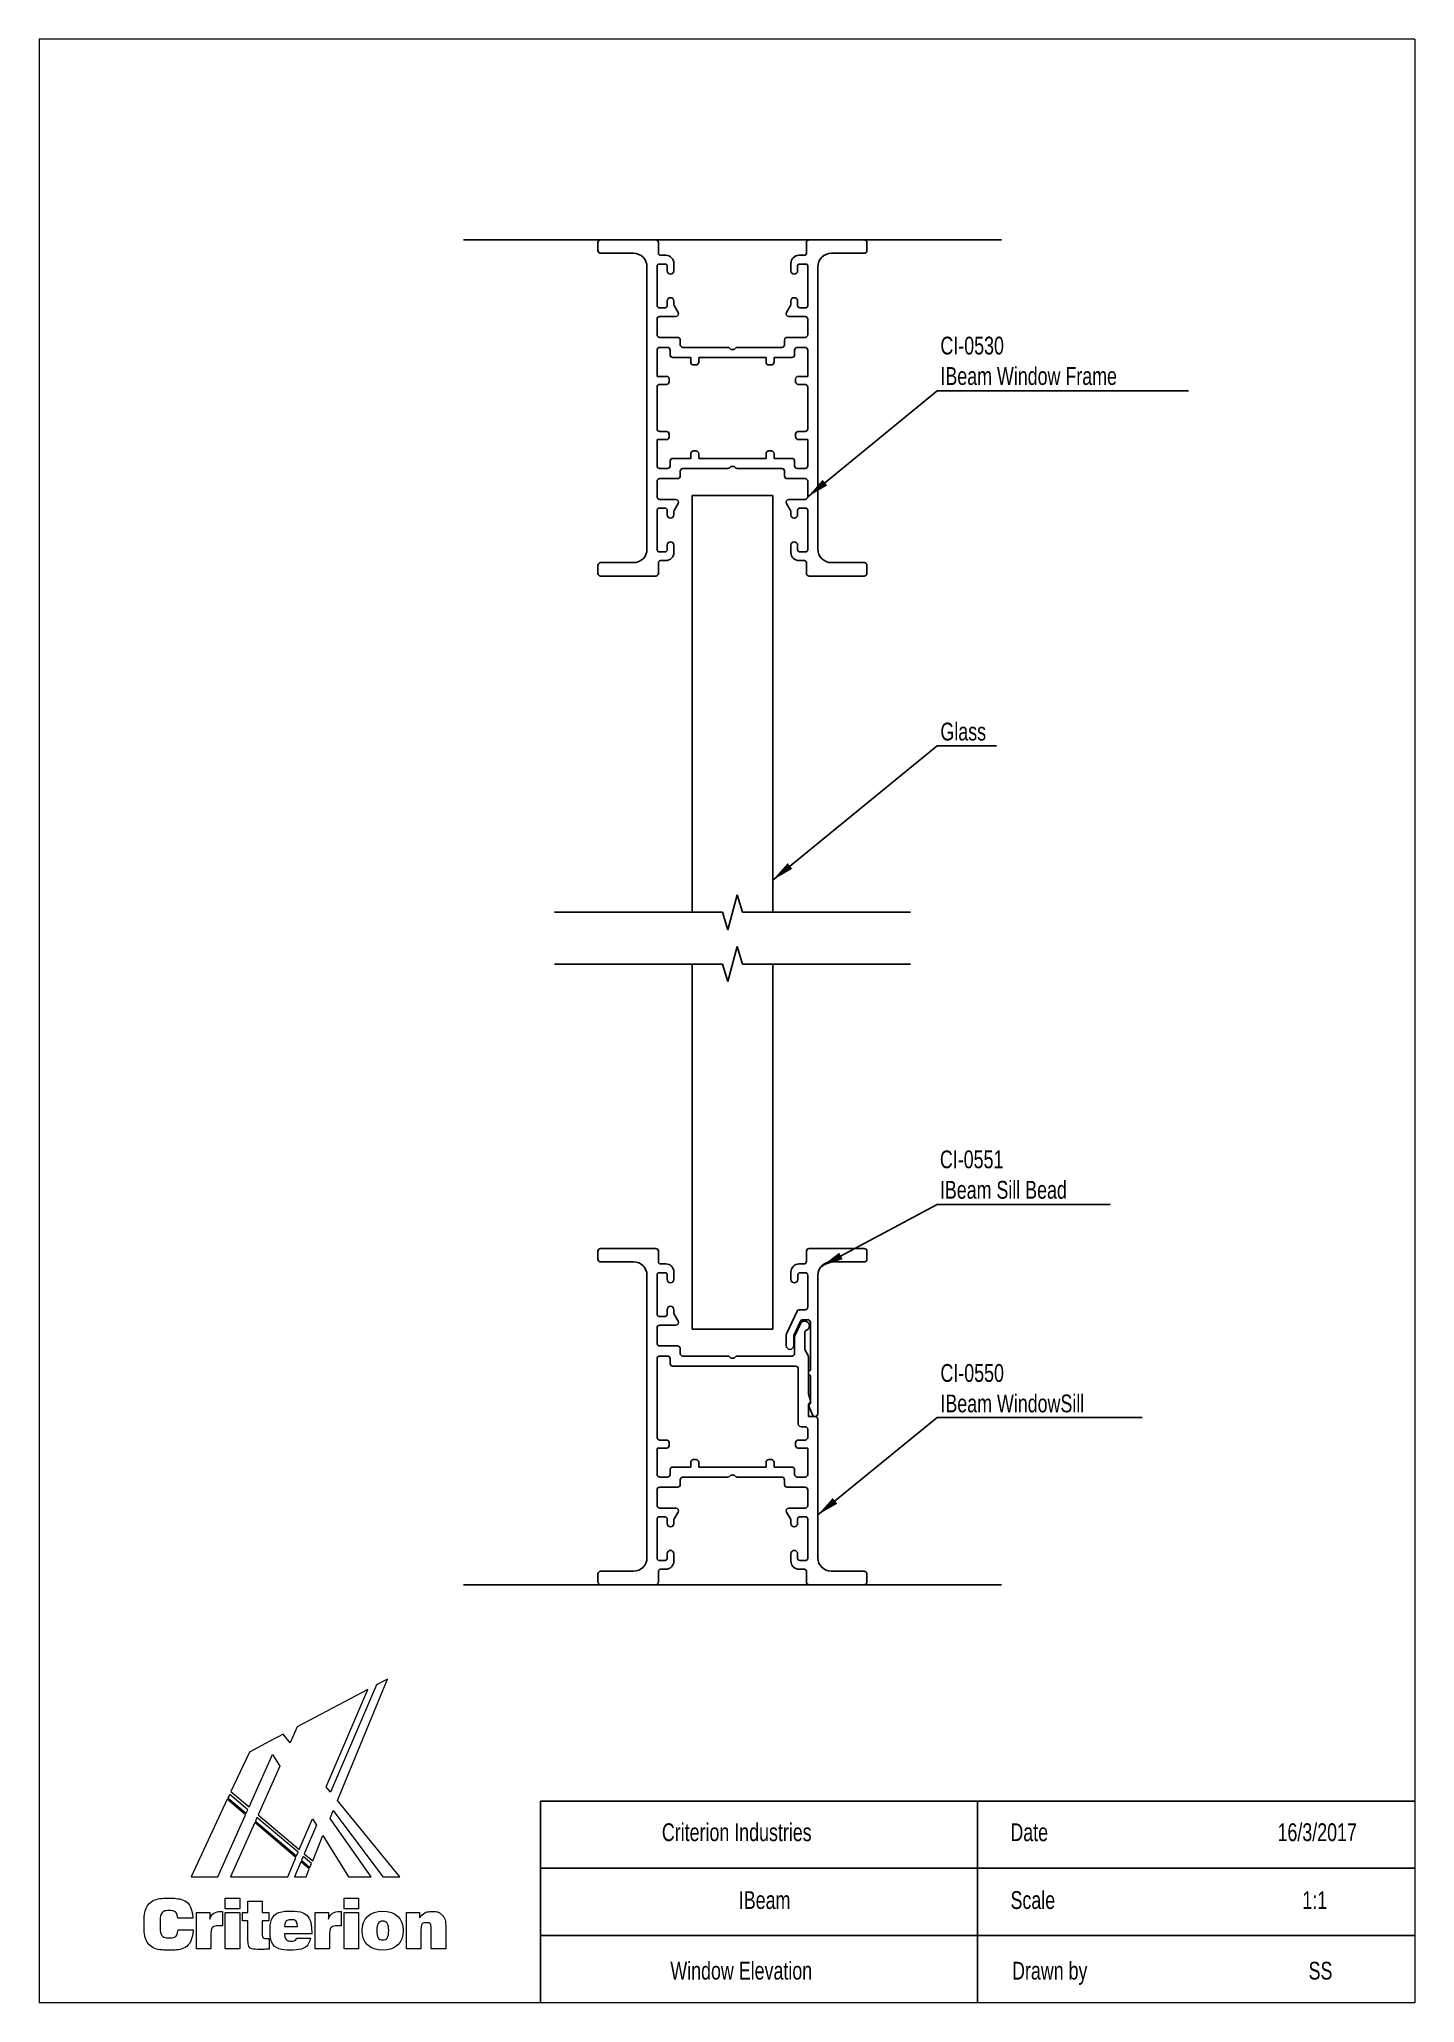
# Model space of a CAD drawing. Header units: millimetres. Extents: x 3 to 208, y 2 to 294.
import ezdxf

# ---------------------------------------------------------------- set-up
doc = ezdxf.new("R2010")
doc.units = ezdxf.units.MM
doc.layers.add('LAYER_1', color=7, linetype='Continuous')
doc.styles.add('SLDTEXTSTYLE0', font='TXT', dxfattribs={"width": 0.75})
doc.dimstyles.new('SLDDIMSTYLE0', dxfattribs={"dimtxt": 0.18, "dimasz": 3.302, "dimexe": 0, "dimexo": 0.0625, "dimgap": 0, "dimtad": 0, "dimtih": 1, "dimtoh": 1, "dimdec": 0, "dimrnd": 1e-09, "dimzin": 0, "dimdsep": 46, "dimtxsty": 'Standard', "dimsah": 1, "dimcen": 0.09, "dimadec": 0, "dimazin": 0, "dimtfac": 3.302, "dimtdec": 0, "dimtofl": 0, "dimtmove": 0, "dimatfit": 3, "dimfxl": 1, "dimfrac": 2, "dimtolj": 1, "dimtzin": 0, "dimarcsym": 0})

msp = doc.modelspace()

# ---------------------------------------------------------------- texts
at = {"color": 7, "linetype": 'Continuous', "lineweight": 0, "style": 'SLDTEXTSTYLE0'}
for s, insert, char_height, attachment_point in [('Criterion Industries', (95.56, 29.18), 2.6458, 1), ('IBeam', (110.84, 19.09), 2.646, 2), ('Scale', (147.4, 19.09), 2.646, 1)]:
    msp.add_mtext(s, dxfattribs=dict(at, insert=insert, char_height=char_height, attachment_point=attachment_point))
at = {"layer": 'LAYER_1', "color": 7, "style": 'SLDTEXTSTYLE0'}
for s, insert, char_height, attachment_point in [('16/3/2017', (193, 29.18), 2.646, 2), ('Date', (147.38, 29.18), 2.646, 1), ('1:1', (190.8, 19.09), 2.646, 1), ('Window Elevation', (96.82, 8.59), 2.6458, 1), ('Drawn by', (147.63, 8.59), 2.646, 1), ('SS', (193.49, 8.59), 2.646, 2)]:
    msp.add_mtext(s, dxfattribs=dict(at, insert=insert, char_height=char_height, attachment_point=attachment_point))

# ---------------------------------------------------------------- blocks, each defined once
blk = doc.blocks.new('Block1')
at = {"color": 250, "linetype": 'Continuous', "lineweight": 18, "true_color": 0x191924}
for p, q in [((33.25, 38.78), (22.77, 33.23)), ((33.25, 38.78), (22.77, 33.23)), ((27.07, 24.3), (33.25, 38.78)), ((27.07, 24.3), (33.25, 38.78)), ((34.56, 39.46), (27.73, 23.5)), ((34.56, 39.46), (27.73, 23.5)), ((28.74, 22.26), (36.18, 40.32)), ((28.74, 22.26), (36.18, 40.32)), ((36.18, 40.32), (34.56, 39.46)), ((36.18, 40.32), (34.56, 39.46)), ((22.77, 33.23), (21.71, 30.84)), ((22.77, 33.23), (21.71, 30.84)), ((15.65, 29.46), (12.9, 23.57)), ((15.65, 29.46), (12.9, 23.57)), ((18.04, 30.73), (15.65, 29.46)), ((18.04, 30.73), (15.65, 29.46)), ((19.25, 31.37), (18.04, 30.73)), ((19.25, 31.37), (18.04, 30.73)), ((19.91, 31.72), (19.25, 31.37)), ((19.91, 31.72), (19.25, 31.37)), ((19.25, 31.37), (19.25, 31.37)), ((19.25, 31.37), (19.25, 31.37)), ((20.66, 32.12), (19.91, 31.72)), ((20.66, 32.12), (19.91, 31.72)), ((21.71, 30.84), (20.66, 32.12)), ((21.71, 30.84), (20.66, 32.12)), ((15.6, 21.29), (19.07, 29.08)), ((15.6, 21.29), (19.07, 29.08)), ((20.16, 27.34), (16.96, 20.14)), ((20.16, 27.34), (16.96, 20.14)), ((19.07, 29.08), (20.16, 27.34)), ((19.07, 29.08), (20.16, 27.34)), ((12.9, 23.57), (15.6, 21.29)), ((12.9, 23.57), (15.6, 21.29)), ((27.73, 23.5), (27.07, 24.3)), ((27.73, 23.5), (27.07, 24.3)), ((12.37, 22.43), (7, 10.92)), ((12.37, 22.43), (7, 10.92)), ((15.08, 20.13), (12.37, 22.43)), ((15.08, 20.13), (12.37, 22.43)), ((12.72, 23.17), (12.47, 22.64)), ((12.72, 23.17), (12.47, 22.64)), ((12.47, 22.64), (15.18, 20.35)), ((12.47, 22.64), (15.18, 20.35)), ((15.42, 20.88), (12.72, 23.17)), ((15.42, 20.88), (12.72, 23.17)), ((15.18, 20.35), (15.42, 20.88)), ((15.18, 20.35), (15.42, 20.88)), ((27.64, 19.57), (28.13, 20.75)), ((27.64, 19.57), (28.13, 20.75)), ((28.13, 20.75), (35.5, 10.92)), ((28.13, 20.75), (35.5, 10.92)), ((38.03, 10.92), (28.74, 22.26)), ((38.03, 10.92), (28.74, 22.26)), ((10.98, 10.92), (15.08, 20.13)), ((10.98, 10.92), (15.08, 20.13)), ((16.44, 18.98), (12.86, 10.92)), ((16.44, 18.98), (12.86, 10.92)), ((22.57, 13.79), (16.44, 18.98)), ((22.57, 13.79), (16.44, 18.98)), ((16.78, 19.73), (16.54, 19.2)), ((16.78, 19.73), (16.54, 19.2)), ((16.54, 19.2), (22.67, 14.01)), ((16.54, 19.2), (22.67, 14.01)), ((22.9, 14.55), (16.78, 19.73)), ((22.9, 14.55), (16.78, 19.73)), ((16.96, 20.14), (23.07, 14.95)), ((16.96, 20.14), (23.07, 14.95)), ((23.07, 14.95), (25.03, 19.53)), ((23.07, 14.95), (25.03, 19.53)), ((25.62, 18.58), (23.81, 14.34)), ((25.62, 18.58), (23.81, 14.34)), ((25.03, 19.53), (25.62, 18.58)), ((25.03, 19.53), (25.62, 18.58)), ((33.78, 10.92), (27.64, 19.57)), ((33.78, 10.92), (27.64, 19.57)), ((25.06, 13.29), (26.59, 17.03)), ((25.06, 13.29), (26.59, 17.03)), ((26.59, 17.03), (30.4, 10.92)), ((26.59, 17.03), (30.4, 10.92)), ((21.35, 10.92), (22.57, 13.79)), ((21.35, 10.92), (22.57, 13.79)), ((23.3, 13.15), (22.35, 10.92)), ((23.3, 13.15), (22.35, 10.92)), ((22.67, 14.01), (22.9, 14.55)), ((22.67, 14.01), (22.9, 14.55)), ((24.56, 12.08), (23.3, 13.15)), ((24.56, 12.08), (23.3, 13.15)), ((23.63, 13.93), (23.4, 13.37)), ((23.63, 13.93), (23.4, 13.37)), ((23.4, 13.37), (24.65, 12.31)), ((23.4, 13.37), (24.65, 12.31)), ((24.88, 12.87), (23.63, 13.93)), ((24.88, 12.87), (23.63, 13.93)), ((23.81, 14.34), (25.06, 13.29)), ((23.81, 14.34), (25.06, 13.29)), ((24.08, 10.92), (24.56, 12.08)), ((24.08, 10.92), (24.56, 12.08)), ((24.65, 12.31), (24.88, 12.87)), ((24.65, 12.31), (24.88, 12.87)), ((7, 10.92), (10.98, 10.92)), ((7, 10.92), (10.98, 10.92)), ((12.86, 10.92), (21.35, 10.92)), ((12.86, 10.92), (21.35, 10.92)), ((22.35, 10.92), (24.08, 10.92)), ((22.35, 10.92), (24.08, 10.92)), ((30.4, 10.92), (33.78, 10.92)), ((30.4, 10.92), (33.78, 10.92)), ((35.5, 10.92), (38.03, 10.92)), ((35.5, 10.92), (38.03, 10.92)), ((12.07, 7.71), (14.23, 7.71)), ((12.07, 6.16), (12.07, 7.71)), ((14.23, 6.16), (12.07, 6.16)), ((14.23, 7.71), (14.23, 6.16)), ((15.41, 5.61), (15.41, 7.28)), ((15.41, 7.28), (17.54, 7.28)), ((17.54, 7.28), (17.54, 5.61)), ((29.72, 7.71), (31.89, 7.71)), ((29.72, 6.16), (29.72, 7.71)), ((31.89, 6.16), (29.72, 6.16)), ((31.89, 7.71), (31.89, 6.16)), ((7.25, 4.75), (5, 4.75)), ((5.06, 3.04), (7.29, 3.04)), ((7.77, 5.61), (9.75, 5.61)), ((7.77, 0.2), (7.77, 5.61)), ((9.75, 5.61), (9.75, 4.62)), ((11.43, 5.75), (11.63, 5.75)), ((11.63, 5.75), (11.63, 3.6)), ((12.07, 5.61), (14.23, 5.61)), ((12.07, 0.2), (12.07, 5.61)), ((14.23, 5.61), (14.23, 0.2)), ((14.64, 4.37), (14.64, 5.61)), ((14.64, 5.61), (15.41, 5.61)), ((15.41, 4.37), (14.64, 4.37)), ((15.41, 1.66), (15.41, 4.37)), ((17.54, 5.61), (18.55, 5.61)), ((18.55, 4.37), (17.54, 4.37)), ((17.54, 4.37), (17.54, 2.21)), ((18.55, 5.61), (18.55, 4.37)), ((20.89, 3.51), (22.81, 3.51)), ((25.43, 5.61), (27.41, 5.61)), ((25.43, 0.2), (25.43, 5.61)), ((27.41, 5.61), (27.41, 4.62)), ((29.09, 5.75), (29.28, 5.75)), ((29.28, 5.75), (29.28, 3.6)), ((29.72, 5.61), (31.89, 5.61)), ((29.72, 0.2), (29.72, 5.61)), ((31.89, 5.61), (31.89, 0.2)), ((39.01, 5.61), (40.96, 5.61)), ((39.01, 0.2), (39.01, 5.61)), ((40.96, 5.61), (40.96, 4.82)), ((41.16, 2.99), (41.16, 0.2)), ((42.69, 0.2), (42.69, 3)), ((44.84, 3.01), (44.84, 0.2)), ((9.93, 0.2), (7.77, 0.2)), ((9.93, 2.42), (9.93, 0.2)), ((14.23, 0.2), (12.07, 0.2)), ((18.57, 1.72), (18.57, 0.16)), ((24.93, 2.43), (20.89, 2.43)), ((22.7, 1.8), (24.75, 1.8)), ((24.93, 2.56), (24.93, 2.43)), ((27.58, 0.2), (25.43, 0.2)), ((27.58, 2.42), (27.58, 0.2)), ((31.89, 0.2), (29.72, 0.2)), ((41.16, 0.2), (39.01, 0.2)), ((44.84, 0.2), (42.69, 0.2))]:
    blk.add_line(p, q, dxfattribs=at)
for points in [[(7.29, 3.04), (7.16, 1.12), (5.89, 0), (3.78, 0), (1.43, 0), (0, 1.48), (0, 3.86), (0, 6.25), (1.44, 7.72), (3.73, 7.72), (5.85, 7.72), (7.11, 6.65), (7.25, 4.75)], [(5, 4.75), (4.93, 5.5), (4.51, 5.88), (3.76, 5.88), (2.83, 5.88), (2.37, 5.21), (2.37, 3.86), (2.37, 2.52), (2.87, 1.83), (3.82, 1.83), (4.54, 1.83), (4.99, 2.26), (5.06, 3.04)], [(9.75, 4.62), (10.04, 5.42), (10.56, 5.75), (11.43, 5.75)], [(11.63, 3.6), (11.47, 3.62), (11.32, 3.63), (11.19, 3.63), (10.32, 3.63), (9.93, 3.26), (9.93, 2.42)], [(24.75, 1.8), (24.46, 0.63), (23.44, 0.01), (21.77, 0.01), (19.9, 0.01), (18.74, 1.14), (18.74, 2.86), (18.74, 4.67), (19.93, 5.8), (21.85, 5.8), (23.76, 5.8), (24.93, 4.6), (24.93, 2.56)], [(22.81, 3.51), (22.77, 4.18), (22.44, 4.52), (21.83, 4.52), (21.27, 4.52), (20.92, 4.15), (20.89, 3.51)], [(27.41, 4.62), (27.7, 5.42), (28.21, 5.75), (29.09, 5.75)], [(29.28, 3.6), (29.12, 3.62), (28.98, 3.63), (28.85, 3.63), (27.98, 3.63), (27.58, 3.26), (27.58, 2.42)], [(40.96, 4.82), (41.46, 5.45), (42.07, 5.75), (42.86, 5.75), (43.52, 5.75), (44.04, 5.53), (44.39, 5.1), (44.81, 4.6), (44.84, 3.95), (44.84, 3.01)], [(42.69, 3), (42.69, 3.75), (42.55, 4.08), (41.96, 4.08), (41.42, 4.08), (41.16, 3.73), (41.16, 2.99)], [(18.57, 0.16), (18.1, 0.13), (17.65, 0.11), (17.24, 0.11), (15.9, 0.11), (15.41, 0.49), (15.41, 1.66)], [(17.54, 2.21), (17.54, 1.82), (17.75, 1.71), (18.27, 1.71)], [(18.27, 1.71), (18.36, 1.71), (18.46, 1.71), (18.57, 1.72)], [(20.89, 2.43), (20.92, 1.74), (21.27, 1.35), (21.89, 1.35), (22.31, 1.35), (22.59, 1.52), (22.7, 1.8)]]:
    blk.add_open_spline(points, degree=3, dxfattribs=at)
for points, knots in [([(35.48, 0.01), (33.57, 0.01), (32.42, 1.12), (32.42, 2.91), (32.42, 4.7), (33.57, 5.8), (35.48, 5.8)], [2, 2, 2, 2, 3, 3, 3, 4, 4, 4, 4]), ([(35.48, 4.31), (34.82, 4.31), (34.59, 3.87), (34.59, 2.91), (34.59, 1.95), (34.82, 1.51), (35.48, 1.51)], [2, 2, 2, 2, 3, 3, 3, 4, 4, 4, 4]), ([(35.48, 5.8), (37.38, 5.8), (38.53, 4.7), (38.53, 2.91), (38.53, 1.12), (37.38, 0.01), (35.48, 0.01)], [0, 0, 0, 0, 1, 1, 1, 2, 2, 2, 2]), ([(35.48, 1.51), (36.13, 1.51), (36.37, 1.95), (36.37, 2.91), (36.37, 3.87), (36.13, 4.31), (35.48, 4.31)], [0, 0, 0, 0, 1, 1, 1, 2, 2, 2, 2])]:
    blk.add_open_spline(points, degree=3, knots=knots, dxfattribs=at)
blk = doc.blocks.new('SW_NOTE_0')
at = {"layer": 'LAYER_1', "color": 0}
blk.add_line((37.35, 0), (0, 0), dxfattribs=at)
at = {"layer": 'LAYER_1', "color": 0, "attachment_point": 1, "style": 'SLDTEXTSTYLE0'}
for s, insert, char_height in [('CI-0530', (0.47, 8.05), 2.646), ('IBeam Window Frame', (0.47, 3.52), 2.6458)]:
    blk.add_mtext(s, dxfattribs=dict(at, insert=insert, char_height=char_height))
blk = doc.blocks.new('SW_NOTE_1')
at = {"layer": 'LAYER_1', "color": 0}
blk.add_line((25.69, 0), (0, 0), dxfattribs=at)
at = {"layer": 'LAYER_1', "color": 0, "attachment_point": 1, "style": 'SLDTEXTSTYLE0'}
for s, insert, char_height in [('CI-0551', (0.39, 8.03), 2.646), ('IBeam Sill Bead', (0.39, 3.5), 2.6458)]:
    blk.add_mtext(s, dxfattribs=dict(at, insert=insert, char_height=char_height))
blk = doc.blocks.new('SW_NOTE_2')
at = {"layer": 'LAYER_1', "color": 0}
blk.add_line((30.44, 0), (0, 0), dxfattribs=at)
at = {"layer": 'LAYER_1', "color": 0, "attachment_point": 1, "style": 'SLDTEXTSTYLE0'}
for s, insert, char_height in [('CI-0550', (0.47, 7.93), 2.646), ('IBeam WindowSill', (0.47, 3.4), 2.6458)]:
    blk.add_mtext(s, dxfattribs=dict(at, insert=insert, char_height=char_height))
blk = doc.blocks.new('SW_NOTE_3')
at = {"layer": 'LAYER_1', "color": 0}
blk.add_line((8.81, 0), (0, 0), dxfattribs=at)
at = {"layer": 'LAYER_1', "color": 0, "insert": (0.47, 3.43), "char_height": 2.646, "attachment_point": 1, "style": 'SLDTEXTSTYLE0'}
blk.add_mtext('Glass', dxfattribs=at)

# ---------------------------------------------------------------- linework, layer by layer
at = {"color": 7, "linetype": 'Continuous', "lineweight": 18}
for p, q in [((207.5, 294.5), (2.99, 294.5)), ((2.99, 294.5), (2.99, 2.5)), ((207.5, 294.5), (207.5, 2.5)), ((207.5, 47.5), (207.5, 2.5)), ((207.5, 2.5), (2.99, 2.5)), ((207.5, 2.5), (79.06, 2.5))]:
    msp.add_line(p, q, dxfattribs=at)
at = {"color": 7, "linetype": 'Continuous'}
for p, q in [((146.05, 264.67), (66.05, 264.67)), ((86.05, 264.27), (86.05, 263.07)), ((86.45, 264.67), (94.65, 264.67)), ((95.05, 264.27), (95.05, 262.67)), ((117.05, 264.27), (117.05, 262.67)), ((125.65, 264.67), (117.45, 264.67)), ((126.05, 263.07), (126.05, 264.27)), ((91.35, 262.67), (86.45, 262.67)), ((93.35, 260.67), (93.35, 218.67)), ((94.85, 254.87), (94.85, 260.77)), ((95.15, 261.07), (96.05, 261.07)), ((95.35, 262.37), (96.15, 262.37)), ((96.35, 260.07), (96.35, 260.77)), ((97.35, 260.07), (97.35, 261.17)), ((114.75, 260.07), (114.75, 261.17)), ((115.75, 260.07), (115.75, 260.77)), ((116.75, 262.37), (115.95, 262.37)), ((116.95, 261.07), (116.05, 261.07)), ((117.25, 254.87), (117.25, 260.77)), ((118.75, 260.67), (118.75, 218.67)), ((125.65, 262.67), (120.75, 262.67)), ((95.15, 254.57), (96.05, 254.57)), ((96.35, 254.87), (96.35, 255.57)), ((97.35, 255.09), (97.35, 255.57)), ((98, 253.87), (97.41, 254.89)), ((114.11, 253.87), (114.7, 254.89)), ((114.75, 255.09), (114.75, 255.57)), ((115.75, 254.87), (115.75, 255.57)), ((116.95, 254.57), (116.05, 254.57)), ((94.85, 250.57), (94.85, 252.87)), ((95.25, 253.27), (97.65, 253.27)), ((116.85, 253.27), (114.45, 253.27)), ((117.25, 250.57), (117.25, 252.87)), ((94.85, 248.27), (94.85, 244.37)), ((97.9, 250.17), (95.25, 250.17)), ((96.4, 248.67), (95.25, 248.67)), ((96.8, 247.57), (96.8, 248.27)), ((98.3, 249.07), (98.3, 249.77)), ((105.34, 248.67), (98.7, 248.67)), ((105.8, 248.37), (105.62, 248.55)), ((105.8, 248.37), (106.3, 248.37)), ((106.3, 248.37), (106.49, 248.55)), ((106.77, 248.67), (113.4, 248.67)), ((113.8, 249.07), (113.8, 249.77)), ((114.2, 250.17), (116.85, 250.17)), ((115.3, 247.57), (115.3, 248.27)), ((115.7, 248.67), (116.85, 248.67)), ((117.25, 248.27), (117.25, 244.37)), ((97.2, 247.17), (99.85, 247.17)), ((99.85, 247.17), (99.85, 246.47)), ((100.25, 246.07), (100.65, 246.07)), ((101.05, 247.17), (101.05, 246.47)), ((101.05, 247.17), (111.05, 247.17)), ((111.05, 247.17), (111.05, 246.47)), ((111.85, 246.07), (111.45, 246.07)), ((112.25, 247.17), (112.25, 246.47)), ((112.25, 247.17), (114.9, 247.17)), ((94.85, 244.37), (96.25, 244.37)), ((94.85, 242.77), (94.85, 236.57)), ((95.25, 243.17), (96.25, 243.17)), ((96.65, 243.57), (96.65, 243.97)), ((115.45, 243.57), (115.45, 243.97)), ((117.25, 244.37), (115.85, 244.37)), ((116.85, 243.17), (115.85, 243.17)), ((117.25, 242.77), (117.25, 236.57)), ((94.85, 234.97), (96.25, 234.97)), ((94.85, 234.97), (94.85, 231.07)), ((95.25, 236.17), (96.25, 236.17)), ((96.65, 235.77), (96.65, 235.37)), ((115.45, 235.77), (115.45, 235.37)), ((116.85, 236.17), (115.85, 236.17)), ((117.25, 234.97), (115.85, 234.97)), ((117.25, 234.97), (117.25, 231.07)), ((96.8, 231.77), (96.8, 231.07)), ((97.2, 232.17), (99.85, 232.17)), ((99.85, 232.17), (99.85, 232.87)), ((100.25, 233.27), (100.65, 233.27)), ((101.05, 232.17), (101.05, 232.87)), ((101.05, 232.17), (111.05, 232.17)), ((105.8, 230.97), (105.62, 230.78)), ((105.8, 230.97), (106.3, 230.97)), ((106.3, 230.97), (106.49, 230.78)), ((111.05, 232.17), (111.05, 232.87)), ((111.85, 233.27), (111.45, 233.27)), ((112.25, 232.17), (112.25, 232.87)), ((112.25, 232.17), (114.9, 232.17)), ((115.3, 231.77), (115.3, 231.07)), ((94.85, 228.77), (94.85, 226.47)), ((96.4, 230.67), (95.25, 230.67)), ((97.9, 229.17), (95.25, 229.17)), ((98.3, 230.27), (98.3, 229.57)), ((105.34, 230.67), (98.7, 230.67)), ((106.77, 230.67), (113.4, 230.67)), ((113.8, 230.27), (113.8, 229.57)), ((114.2, 229.17), (116.85, 229.17)), ((115.7, 230.67), (116.85, 230.67)), ((117.25, 228.77), (117.25, 226.47)), ((95.25, 226.07), (97.65, 226.07)), ((98, 225.47), (97.41, 224.44)), ((100.05, 226.67), (112.05, 226.67)), ((100.05, 164.67), (100.05, 226.67)), ((112.05, 164.67), (112.05, 226.67)), ((114.11, 225.47), (114.7, 224.44)), ((116.85, 226.07), (114.45, 226.07)), ((94.85, 224.47), (94.85, 218.57)), ((95.15, 224.77), (96.05, 224.77)), ((96.35, 224.47), (96.35, 223.77)), ((97.35, 224.24), (97.35, 223.77)), ((114.75, 224.24), (114.75, 223.77)), ((115.75, 224.47), (115.75, 223.77)), ((116.95, 224.77), (116.05, 224.77)), ((117.25, 224.47), (117.25, 218.57)), ((96.35, 219.27), (96.35, 218.57)), ((97.35, 219.27), (97.35, 218.17)), ((114.75, 219.27), (114.75, 218.17)), ((115.75, 219.27), (115.75, 218.57)), ((86.05, 215.07), (86.05, 216.27)), ((91.35, 216.67), (86.45, 216.67)), ((95.05, 215.07), (95.05, 216.67)), ((95.15, 218.27), (96.05, 218.27)), ((95.35, 216.97), (96.15, 216.97)), ((116.75, 216.97), (115.95, 216.97)), ((116.95, 218.27), (116.05, 218.27)), ((117.05, 215.07), (117.05, 216.67)), ((120.75, 216.67), (125.65, 216.67)), ((126.05, 215.07), (126.05, 216.27)), ((94.65, 214.67), (86.45, 214.67)), ((117.45, 214.67), (125.65, 214.67)), ((106.74, 167.27), (105.37, 162.06)), ((107.53, 164.67), (106.74, 167.27)), ((104.58, 164.67), (79.58, 164.67)), ((104.58, 164.67), (105.37, 162.06)), ((107.53, 164.67), (132.53, 164.67)), ((106.74, 159.56), (105.37, 154.35)), ((107.53, 156.95), (106.74, 159.56)), ((104.58, 156.95), (79.58, 156.95)), ((100.05, 102.67), (100.05, 156.95)), ((104.58, 156.95), (105.37, 154.35)), ((107.53, 156.95), (132.53, 156.95)), ((112.05, 102.67), (112.05, 156.95)), ((86.05, 114.27), (86.05, 113.07)), ((94.65, 114.67), (86.45, 114.67)), ((95.05, 114.27), (95.05, 112.67)), ((117.06, 114.27), (117.06, 112.77)), ((125.65, 114.67), (117.46, 114.67)), ((126.05, 113.07), (126.05, 114.27)), ((91.35, 112.67), (86.45, 112.67)), ((95.15, 111.07), (96.05, 111.07)), ((95.35, 112.37), (96.15, 112.37)), ((97.35, 110.07), (97.35, 111.17)), ((114.76, 111.17), (114.76, 110.07)), ((116.66, 112.37), (115.96, 112.37)), ((116.16, 111.07), (116.86, 111.07)), ((120.75, 112.67), (125.65, 112.67)), ((93.35, 68.67), (93.35, 110.67)), ((94.85, 104.87), (94.85, 110.77)), ((96.35, 110.07), (96.35, 110.77)), ((115.76, 110.07), (115.76, 110.67)), ((117.26, 110.67), (117.26, 105.97)), ((118.75, 90.07), (118.75, 110.67)), ((96.35, 104.87), (96.35, 105.57)), ((97.35, 105.09), (97.35, 105.57)), ((115.67, 105.34), (114.1, 101.96)), ((116.86, 105.57), (116.03, 105.57)), ((94.85, 100.57), (94.85, 102.87)), ((95.15, 104.57), (96.05, 104.57)), ((95.25, 103.27), (97.65, 103.27)), ((98, 103.87), (97.41, 104.89)), ((100.05, 102.67), (112.05, 102.67)), ((115.2, 101.72), (116.18, 103.84)), ((115.34, 101.69), (116.17, 103.46)), ((116.54, 104.07), (117.25, 104.07)), ((117.65, 103.67), (117.65, 96.55)), ((97.9, 100.17), (95.25, 100.17)), ((98.3, 99.07), (98.3, 99.77)), ((114.06, 101.79), (114.06, 100.22)), ((115.16, 100.22), (115.16, 101.55)), ((115.3, 99.07), (115.3, 101.52)), ((116.8, 99.73), (116.8, 102.14)), ((116.86, 99.53), (117.3, 98.76)), ((94.85, 86.57), (94.85, 98.27)), ((96.4, 98.67), (95.25, 98.67)), ((96.8, 97.57), (96.8, 98.27)), ((115.45, 97.17), (97.2, 97.17)), ((105.34, 98.67), (98.7, 98.67)), ((105.8, 98.37), (105.62, 98.55)), ((106.3, 98.37), (105.8, 98.37)), ((106.3, 98.37), (106.49, 98.55)), ((106.77, 98.67), (114.9, 98.67)), ((115.85, 88.57), (115.85, 96.77)), ((117.35, 93.18), (117.35, 98.56)), ((117.65, 95.78), (117.65, 91.63)), ((117.35, 89.67), (117.35, 91.57)), ((117.64, 92.06), (117.37, 93.07)), ((117.48, 91.13), (117.98, 89.91)), ((116.85, 88.17), (116.25, 88.17)), ((117.25, 86.57), (117.25, 87.77)), ((118.35, 89.67), (117.35, 89.67)), ((118.75, 68.67), (118.75, 89.27)), ((94.85, 81.07), (94.85, 84.97)), ((94.85, 84.97), (96.25, 84.97)), ((95.25, 86.17), (96.25, 86.17)), ((96.65, 85.77), (96.65, 85.37)), ((115.45, 85.77), (115.45, 85.37)), ((116.85, 86.17), (115.85, 86.17)), ((117.25, 84.97), (115.85, 84.97)), ((117.25, 81.07), (117.25, 84.97)), ((96.8, 81.77), (96.8, 81.07)), ((99.85, 82.17), (97.2, 82.17)), ((99.85, 82.17), (99.85, 82.87)), ((100.25, 83.27), (100.65, 83.27)), ((101.05, 82.17), (101.05, 82.87)), ((111.05, 82.17), (101.05, 82.17)), ((111.05, 82.17), (111.05, 82.87)), ((111.85, 83.27), (111.45, 83.27)), ((112.25, 82.17), (112.25, 82.87)), ((114.9, 82.17), (112.25, 82.17)), ((115.3, 81.77), (115.3, 81.07)), ((96.4, 80.67), (95.25, 80.67)), ((97.9, 79.17), (95.25, 79.17)), ((98.3, 80.27), (98.3, 79.57)), ((105.34, 80.67), (98.7, 80.67)), ((105.8, 80.97), (105.62, 80.78)), ((106.3, 80.97), (105.8, 80.97)), ((106.3, 80.97), (106.49, 80.78)), ((106.77, 80.67), (113.4, 80.67)), ((113.8, 80.27), (113.8, 79.57)), ((114.2, 79.17), (116.85, 79.17)), ((115.7, 80.67), (116.85, 80.67)), ((94.85, 78.77), (94.85, 76.47)), ((95.25, 76.07), (97.65, 76.07)), ((116.85, 76.07), (114.45, 76.07)), ((117.25, 78.77), (117.25, 76.47)), ((94.85, 74.47), (94.85, 68.57)), ((95.15, 74.77), (96.05, 74.77)), ((96.35, 74.47), (96.35, 73.77)), ((97.35, 74.24), (97.35, 73.77)), ((98, 75.47), (97.41, 74.44)), ((114.11, 75.47), (114.7, 74.44)), ((114.75, 74.24), (114.75, 73.77)), ((115.75, 74.47), (115.75, 73.77)), ((116.95, 74.77), (116.05, 74.77)), ((117.25, 74.47), (117.25, 68.57)), ((95.15, 68.27), (96.05, 68.27)), ((96.35, 69.27), (96.35, 68.57)), ((97.35, 69.27), (97.35, 68.17)), ((114.75, 69.27), (114.75, 68.17)), ((115.75, 69.27), (115.75, 68.57)), ((116.95, 68.27), (116.05, 68.27)), ((146.05, 64.67), (66.05, 64.67)), ((86.05, 66.27), (86.05, 65.07)), ((86.45, 66.67), (91.35, 66.67)), ((86.45, 64.67), (94.65, 64.67)), ((95.05, 65.07), (95.05, 66.67)), ((95.35, 66.97), (96.15, 66.97)), ((116.75, 66.97), (115.95, 66.97)), ((117.05, 65.07), (117.05, 66.67)), ((125.65, 64.67), (117.45, 64.67)), ((120.75, 66.67), (125.65, 66.67)), ((126.05, 65.07), (126.05, 66.27))]:
    msp.add_line(p, q, dxfattribs=at)
for centre, radius, start, end in [((86.45, 264.27), 0.4, 90, 180), ((86.45, 263.07), 0.4, 180, 270), ((94.65, 264.27), 0.4, 0, 90), ((117.45, 264.27), 0.4, 90, 180), ((125.65, 264.27), 0.4, 0, 90), ((125.65, 263.07), 0.4, 270, 0), ((91.35, 260.67), 2, 0, 90), ((95.15, 260.77), 0.3, 90, 180), ((95.35, 262.67), 0.3, 180, 270), ((96.05, 260.77), 0.3, 0, 90), ((96.15, 261.17), 1.2, 0, 90), ((96.85, 260.07), 0.5, 180, 0), ((115.95, 261.17), 1.2, 90, 180), ((115.25, 260.07), 0.5, 180, 0), ((116.05, 260.77), 0.3, 90, 180), ((116.75, 262.67), 0.3, 270, 0), ((116.95, 260.77), 0.3, 0, 90), ((120.75, 260.67), 2, 90, 180), ((95.15, 254.87), 0.3, 180, 270), ((96.05, 254.87), 0.3, 270, 0), ((96.85, 255.57), 0.5, 0, 180), ((97.75, 255.09), 0.4, 180, 210), ((114.35, 255.09), 0.4, 330, 0), ((115.25, 255.57), 0.5, 0, 180), ((116.05, 254.87), 0.3, 180, 270), ((116.95, 254.87), 0.3, 270, 0), ((95.25, 252.87), 0.4, 90, 180), ((97.65, 253.67), 0.4, 270, 30), ((114.45, 253.67), 0.4, 150, 270), ((116.85, 252.87), 0.4, 0, 90), ((95.25, 250.57), 0.4, 180, 270), ((95.25, 248.27), 0.4, 90, 180), ((96.4, 248.27), 0.4, 0, 90), ((97.9, 249.77), 0.4, 0, 90), ((98.7, 249.07), 0.4, 180, 270), ((105.34, 248.27), 0.4, 45, 90), ((106.77, 248.27), 0.4, 90, 135), ((113.4, 249.07), 0.4, 270, 0), ((114.2, 249.77), 0.4, 90, 180), ((115.7, 248.27), 0.4, 90, 180), ((116.85, 250.57), 0.4, 270, 0), ((116.85, 248.27), 0.4, 0, 90), ((97.2, 247.57), 0.4, 180, 270), ((100.25, 246.47), 0.4, 180, 270), ((100.65, 246.47), 0.4, 270, 0), ((111.45, 246.47), 0.4, 180, 270), ((111.85, 246.47), 0.4, 270, 0), ((114.9, 247.57), 0.4, 270, 0), ((95.25, 242.77), 0.4, 90, 180), ((96.25, 243.97), 0.4, 0, 90), ((96.25, 243.57), 0.4, 270, 0), ((115.85, 243.97), 0.4, 90, 180), ((115.85, 243.57), 0.4, 180, 270), ((116.85, 242.77), 0.4, 0, 90), ((95.25, 236.57), 0.4, 180, 270), ((116.85, 236.57), 0.4, 270, 0), ((96.25, 235.77), 0.4, 0, 90), ((96.25, 235.37), 0.4, 270, 0), ((115.85, 235.77), 0.4, 90, 180), ((115.85, 235.37), 0.4, 180, 270), ((95.25, 231.07), 0.4, 180, 270), ((96.4, 231.07), 0.4, 270, 0), ((97.2, 231.77), 0.4, 90, 180), ((100.25, 232.87), 0.4, 90, 180), ((100.65, 232.87), 0.4, 0, 90), ((105.34, 231.07), 0.4, 270, 315), ((106.77, 231.07), 0.4, 225, 270), ((111.45, 232.87), 0.4, 90, 180), ((111.85, 232.87), 0.4, 0, 90), ((114.9, 231.77), 0.4, 0, 90), ((115.7, 231.07), 0.4, 180, 270), ((116.85, 231.07), 0.4, 270, 0), ((95.25, 228.77), 0.4, 90, 180), ((97.9, 229.57), 0.4, 270, 0), ((98.7, 230.27), 0.4, 90, 180), ((113.4, 230.27), 0.4, 0, 90), ((114.2, 229.57), 0.4, 180, 270), ((116.85, 228.77), 0.4, 0, 90), ((95.25, 226.47), 0.4, 180, 270), ((97.65, 225.67), 0.4, 330, 90), ((114.45, 225.67), 0.4, 90, 210), ((116.85, 226.47), 0.4, 270, 0), ((95.15, 224.47), 0.3, 90, 180), ((96.05, 224.47), 0.3, 0, 90), ((96.85, 223.77), 0.5, 180, 0), ((97.75, 224.24), 0.4, 150, 180), ((114.35, 224.24), 0.4, 0, 30), ((115.25, 223.77), 0.5, 180, 0), ((116.05, 224.47), 0.3, 90, 180), ((116.95, 224.47), 0.3, 0, 90), ((96.85, 219.27), 0.5, 0, 180), ((115.25, 219.27), 0.5, 0, 180), ((86.45, 216.27), 0.4, 90, 180), ((91.35, 218.67), 2, 270, 0), ((95.15, 218.57), 0.3, 180, 270), ((95.35, 216.67), 0.3, 90, 180), ((96.05, 218.57), 0.3, 270, 0), ((96.15, 218.17), 1.2, 270, 0), ((115.95, 218.17), 1.2, 180, 270), ((116.05, 218.57), 0.3, 180, 270), ((116.75, 216.67), 0.3, 0, 90), ((116.95, 218.57), 0.3, 270, 0), ((120.75, 218.67), 2, 180, 270), ((125.65, 216.27), 0.4, 0, 90), ((86.45, 215.07), 0.4, 180, 270), ((94.65, 215.07), 0.4, 270, 0), ((117.45, 215.07), 0.4, 180, 270), ((125.65, 215.07), 0.4, 270, 0), ((86.45, 114.27), 0.4, 90, 180), ((94.65, 114.27), 0.4, 0, 90), ((117.46, 114.27), 0.4, 90, 180), ((125.65, 114.27), 0.4, 0, 90), ((86.45, 113.07), 0.4, 180, 270), ((91.35, 110.67), 2, 0, 90), ((95.15, 110.77), 0.3, 90, 180), ((95.35, 112.67), 0.3, 180, 270), ((96.05, 110.77), 0.3, 0, 90), ((96.15, 111.17), 1.2, 0, 90), ((115.96, 111.17), 1.2, 90, 180), ((116.16, 110.67), 0.4, 90, 180), ((116.66, 112.77), 0.4, 270, 0), ((116.86, 110.67), 0.4, 0, 90), ((120.75, 110.67), 2, 90, 180), ((125.65, 113.07), 0.4, 270, 0), ((96.85, 110.07), 0.5, 180, 0), ((115.26, 110.07), 0.5, 180, 0), ((96.85, 105.57), 0.5, 0, 180), ((116.03, 105.17), 0.4, 90.0002, 155), ((116.86, 105.97), 0.4, 270, 0), ((95.15, 104.87), 0.3, 180, 270), ((95.25, 102.87), 0.4, 90, 180), ((96.05, 104.87), 0.3, 270, 0), ((97.75, 105.09), 0.4, 180, 210), ((97.65, 103.67), 0.4, 270, 30), ((116.8, 103.17), 0.7, 291.3237, 155), ((116.54, 103.67), 0.4, 90, 155), ((117.2, 102.14), 0.4, 111.3237, 180), ((117.25, 103.67), 0.4, 0, 90), ((95.25, 100.57), 0.4, 180, 270), ((97.9, 99.77), 0.4, 0, 90), ((114.46, 101.79), 0.4, 155, 180), ((114.61, 100.22), 0.55, 180, 0), ((115.56, 101.55), 0.4, 155, 180), ((115.7, 101.52), 0.4, 155, 180), ((117.2, 99.73), 0.4, 180, 210), ((95.25, 98.27), 0.4, 90, 180), ((96.4, 98.27), 0.4, 0, 90), ((97.2, 97.57), 0.4, 180, 270), ((98.7, 99.07), 0.4, 180, 270), ((105.34, 98.27), 0.4, 45, 90), ((106.77, 98.27), 0.4, 90, 135), ((114.9, 99.07), 0.4, 270, 0), ((115.45, 96.77), 0.4, 0, 90), ((116.95, 98.56), 0.4, 0, 30), ((117.75, 96.17), 0.4, 104.4775, 255.5225), ((117.75, 93.18), 0.4, 180, 195), ((117.25, 91.95), 0.4, 284.4775, 15), ((117.85, 91.28), 0.4, 120, 202.4109), ((116.25, 88.57), 0.4, 180, 270), ((116.85, 87.77), 0.4, 0, 90), ((118.35, 90.07), 0.4, 202.4109, 0), ((118.35, 89.27), 0.4, 0, 90), ((95.25, 86.57), 0.4, 180, 270), ((96.25, 85.77), 0.4, 0, 90), ((96.25, 85.37), 0.4, 270, 0), ((115.85, 85.77), 0.4, 90, 180), ((115.85, 85.37), 0.4, 180, 270), ((116.85, 86.57), 0.4, 270, 0), ((97.2, 81.77), 0.4, 90, 180), ((100.25, 82.87), 0.4, 90, 180), ((100.65, 82.87), 0.4, 0, 90), ((111.45, 82.87), 0.4, 90, 180), ((111.85, 82.87), 0.4, 0, 90), ((114.9, 81.77), 0.4, 0, 90), ((95.25, 81.07), 0.4, 180, 270), ((95.25, 78.77), 0.4, 90, 180), ((96.4, 81.07), 0.4, 270, 0), ((97.9, 79.57), 0.4, 270, 0), ((98.7, 80.27), 0.4, 90, 180), ((105.34, 81.07), 0.4, 270, 315), ((106.77, 81.07), 0.4, 225, 270), ((113.4, 80.27), 0.4, 0, 90), ((114.2, 79.57), 0.4, 180, 270), ((115.7, 81.07), 0.4, 180, 270), ((116.85, 81.07), 0.4, 270, 0), ((116.85, 78.77), 0.4, 0, 90), ((95.25, 76.47), 0.4, 180, 270), ((97.65, 75.67), 0.4, 330, 90), ((114.45, 75.67), 0.4, 90, 210), ((116.85, 76.47), 0.4, 270, 0), ((95.15, 74.47), 0.3, 90, 180), ((96.05, 74.47), 0.3, 0, 90), ((96.85, 73.77), 0.5, 180, 0), ((97.75, 74.24), 0.4, 150, 180), ((114.35, 74.24), 0.4, 0, 30), ((115.25, 73.77), 0.5, 180, 0), ((116.05, 74.47), 0.3, 90, 180), ((116.95, 74.47), 0.3, 0, 90), ((91.35, 68.67), 2, 270, 0), ((95.15, 68.57), 0.3, 180, 270), ((96.05, 68.57), 0.3, 270, 0), ((96.15, 68.17), 1.2, 270, 0), ((96.85, 69.27), 0.5, 0, 180), ((115.25, 69.27), 0.5, 0, 180), ((115.95, 68.17), 1.2, 180, 270), ((116.05, 68.57), 0.3, 180, 270), ((116.95, 68.57), 0.3, 270, 0), ((120.75, 68.67), 2, 180, 270), ((86.45, 66.27), 0.4, 90, 180), ((86.45, 65.07), 0.4, 180, 270), ((94.65, 65.07), 0.4, 270, 0), ((95.35, 66.67), 0.3, 90, 180), ((116.75, 66.67), 0.3, 0, 90), ((117.45, 65.07), 0.4, 180, 270), ((125.65, 66.27), 0.4, 0, 90), ((125.65, 65.07), 0.4, 270, 0)]:
    msp.add_arc(centre, radius, start, end, dxfattribs=at)
at = {"layer": 'LAYER_1', "color": 1}
for p, q in [((207.5, 32.5), (77.5, 32.5)), ((77.5, 2.5), (77.5, 32.5)), ((142.5, 2.5), (142.5, 32.5)), ((207.5, 22.5), (77.5, 22.5)), ((207.5, 12.5), (77.5, 12.5))]:
    msp.add_line(p, q, dxfattribs=at)

# ---------------------------------------------------------------- block references
at = {"color": 7, "linetype": 'Continuous'}
msp.add_blockref('Block1', (18.58, 10.32), dxfattribs=at)
at = {"layer": 'LAYER_1', "color": 1}
for name, p in [('SW_NOTE_0', (136.51, 242.22)), ('SW_NOTE_3', (136.51, 189.44)), ('SW_NOTE_1', (136.51, 121.22)), ('SW_NOTE_2', (136.51, 89.55))]:
    msp.add_blockref(name, p, dxfattribs=at)

msp.set_redraw_order([(e.dxf.handle, doc.entitydb.next_handle()) for e in msp.query("TEXT MTEXT ATTDEF DIMENSION ARC_DIMENSION")])  # texts and dimensions are drawn at this point

# ---------------------------------------------------------------- leaders
at = {"layer": 'LAYER_1', "color": 1}
for points in [[(117.25, 226.47), (136.51, 242.22)], [(112.05, 169.46), (136.51, 189.44)], [(119.27, 112.01), (136.51, 121.22)], [(118.75, 75.05), (136.51, 89.55)]]:
    msp.add_leader(points, dimstyle='SLDDIMSTYLE0', dxfattribs=at)

doc.saveas('drawing.dxf')
